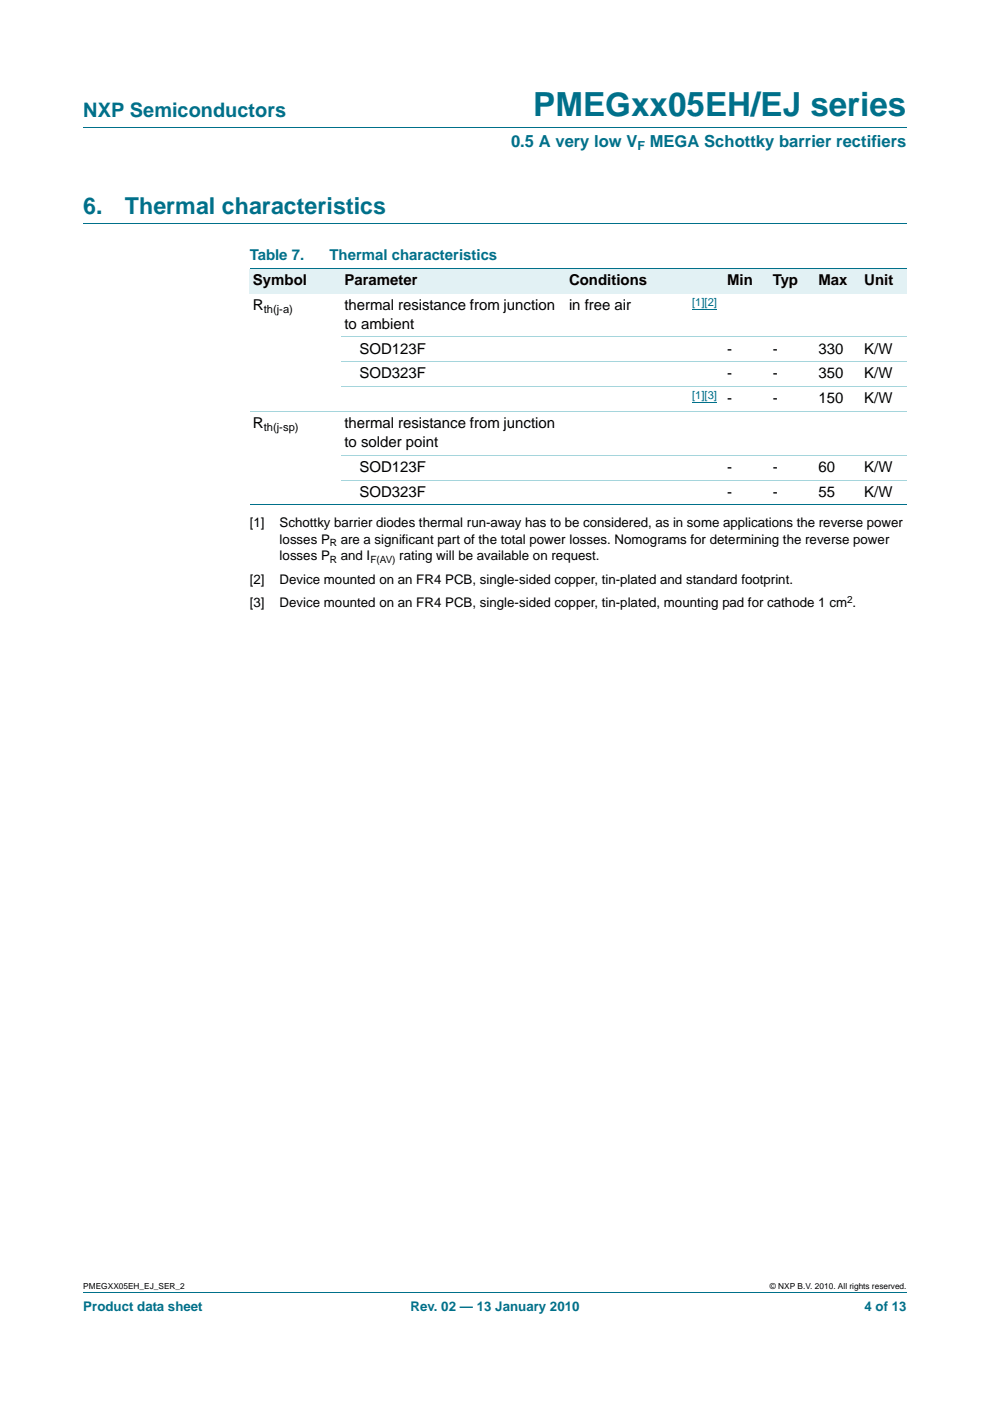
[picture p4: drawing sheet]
<svg xmlns="http://www.w3.org/2000/svg" width="210mm" height="297mm" viewBox="0 0 210 297" stroke-linecap="round" stroke-linejoin="round" font-family="sans-serif">
<defs><g id="words">
<text font-size="7" fill="#00708a" x="113.1" y="24.6">PMEGxx05EH/EJ series</text>
<g font-size="4.9" fill="#00708a">
<text x="17.7" y="45.4">6.</text>
<text x="26.5" y="45.4">Thermal characteristics</text>
</g>
<text font-size="4.2" fill="#00708a" x="17.7" y="24.9">NXP Semiconductors</text>
<g font-size="3.5" fill="#00708a">
<text x="108.4" y="31.1">0.5 A very low V</text>
<text x="137.8" y="31.1">MEGA Schottky barrier rectifiers</text>
</g>
<g font-size="3.2" fill="#00708a">
<text x="53" y="55.2">Table 7.</text>
<text x="69.9" y="55.2">Thermal characteristics</text>
</g>
<g font-size="3.2">
<text x="53.7" y="60.5">Symbol</text>
<text x="53.7" y="65.8">R</text>
<text x="73.1" y="60.5">Parameter</text>
<text x="73.1" y="65.8">thermal resistance from junction</text>
<text x="120.7" y="60.5">Conditions</text>
<text x="120.7" y="65.8">in free air</text>
<text x="154.2" y="60.5">Min</text>
<text x="163.9" y="60.5">Typ</text>
<text x="173.6" y="60.5">Max</text>
<text x="183.3" y="60.5">Unit</text>
<text x="73.1" y="69.7">to ambient</text>
<text x="76.2" y="75">SOD123F</text>
<text x="154.2" y="75">-</text>
<text x="163.9" y="75">-</text>
<text x="173.6" y="75">330</text>
<text x="183.3" y="75">K/W</text>
<text x="76.2" y="80.2">SOD323F</text>
<text x="154.2" y="80.2">-</text>
<text x="163.9" y="80.2">-</text>
<text x="173.6" y="80.2">350</text>
<text x="183.3" y="80.2">K/W</text>
<text x="154.2" y="85.5">-</text>
<text x="163.9" y="85.5">-</text>
<text x="173.6" y="85.5">150</text>
<text x="183.3" y="85.5">K/W</text>
<text x="53.7" y="90.8">R</text>
<text x="73.1" y="90.8">thermal resistance from junction</text>
<text x="73.1" y="94.7">to solder point</text>
<text x="76.2" y="100">SOD123F</text>
<text x="154.2" y="100">-</text>
<text x="163.9" y="100">-</text>
<text x="173.6" y="100">60</text>
<text x="183.3" y="100">K/W</text>
<text x="76.2" y="105.3">SOD323F</text>
<text x="154.2" y="105.3">-</text>
<text x="163.9" y="105.3">-</text>
<text x="173.6" y="105.3">55</text>
<text x="183.3" y="105.3">K/W</text>
</g>
<g font-size="2.8">
<text x="53" y="111.8">[1]</text>
<text x="59.3" y="111.8">Schottky barrier diodes thermal run-away has to be considered, as in some applications the reverse power</text>
<text x="59.3" y="118.8">losses P</text>
<text x="59.3" y="115.3">losses P</text>
<text x="72.3" y="115.3">are a significant part of the total power losses. Nomograms for determining the reverse power</text>
<text x="72.3" y="118.8">and I</text>
<text x="84.7" y="118.8">rating will be available on request.</text>
<text x="53" y="123.8">[2]</text>
<text x="59.3" y="123.8">Device mounted on an FR4 PCB, single-sided copper, tin-plated and standard footprint.</text>
<text x="53" y="128.7">[3]</text>
<text x="59.3" y="128.7">Device mounted on an FR4 PCB, single-sided copper, tin-plated, mounting pad for cathode 1 cm .</text>
</g>
<g font-size="2.8" fill="#00708a">
<text x="17.7" y="277.9">Product data sheet</text>
<text x="87.1" y="277.9">Rev. 02 — 13 January 2010</text>
<text x="183.4" y="277.9">4 of 13</text>
</g>
<text font-size="2.6" fill="#00708a" x="135.2" y="31.7">F</text>
<g font-size="2.4" fill="#00f">
<text x="146.8" y="64.8">[1][2]</text>
<text x="146.8" y="84.6">[1][3]</text>
</g>
<g font-size="2.4">
<text x="55.9" y="66.4">th(j-a)</text>
<text x="55.9" y="91.4">th(j-sp)</text>
</g>
<g font-size="2.1">
<text x="70" y="115.8">R</text>
<text x="70" y="119.3">R</text>
<text x="78.5" y="119.3">F(AV)</text>
<text x="179.7" y="127.8">2</text>
</g>
<g font-size="1.8">
<text x="17.7" y="273.3">PMEGXX05EH_EJ_SER_2</text>
<text x="163.3" y="273.3">© NXP B.V. 2010. All rights reserved.</text>
</g>
</g></defs>
<path d="M17.7 27h174.6M17.7 47.4h174.6M17.7 273.9h174.6" fill="none" stroke="#00708a" stroke-width=".21"/>
<g fill="#e2f1f4">
<path d="M53 57h19.3v5.3h-19.3z"/>
<path d="M72.3 57h47.7v5.3h-47.7z"/>
<path d="M120 57h21.1v5.3h-21.1z"/>
<path d="M141.1 57h22.1v5.3h-22.1z"/>
<path d="M163.2 57h9.7v5.3h-9.7z"/>
<path d="M172.9 57h9.7v5.3h-9.7z"/>
<path d="M182.6 57h9.7v5.3h-9.7z"/>
</g>
<path d="M146.8 65.5h5.3M146.8 85.3h5.3" fill="none" stroke="#00f" stroke-width=".21"/>
<path d="M53 57h139.3M53 107.1h139.3" fill="none" stroke="#00708a" stroke-width=".21"/>
<path d="M72.3 71.4h120M72.3 76.7h120M53 87.3h139.3M72.3 82h120M72.3 96.5h120M72.3 101.8h120" fill="none" stroke="#a5d5dc" stroke-width=".21"/>
<use href="#words"/>
</svg>
